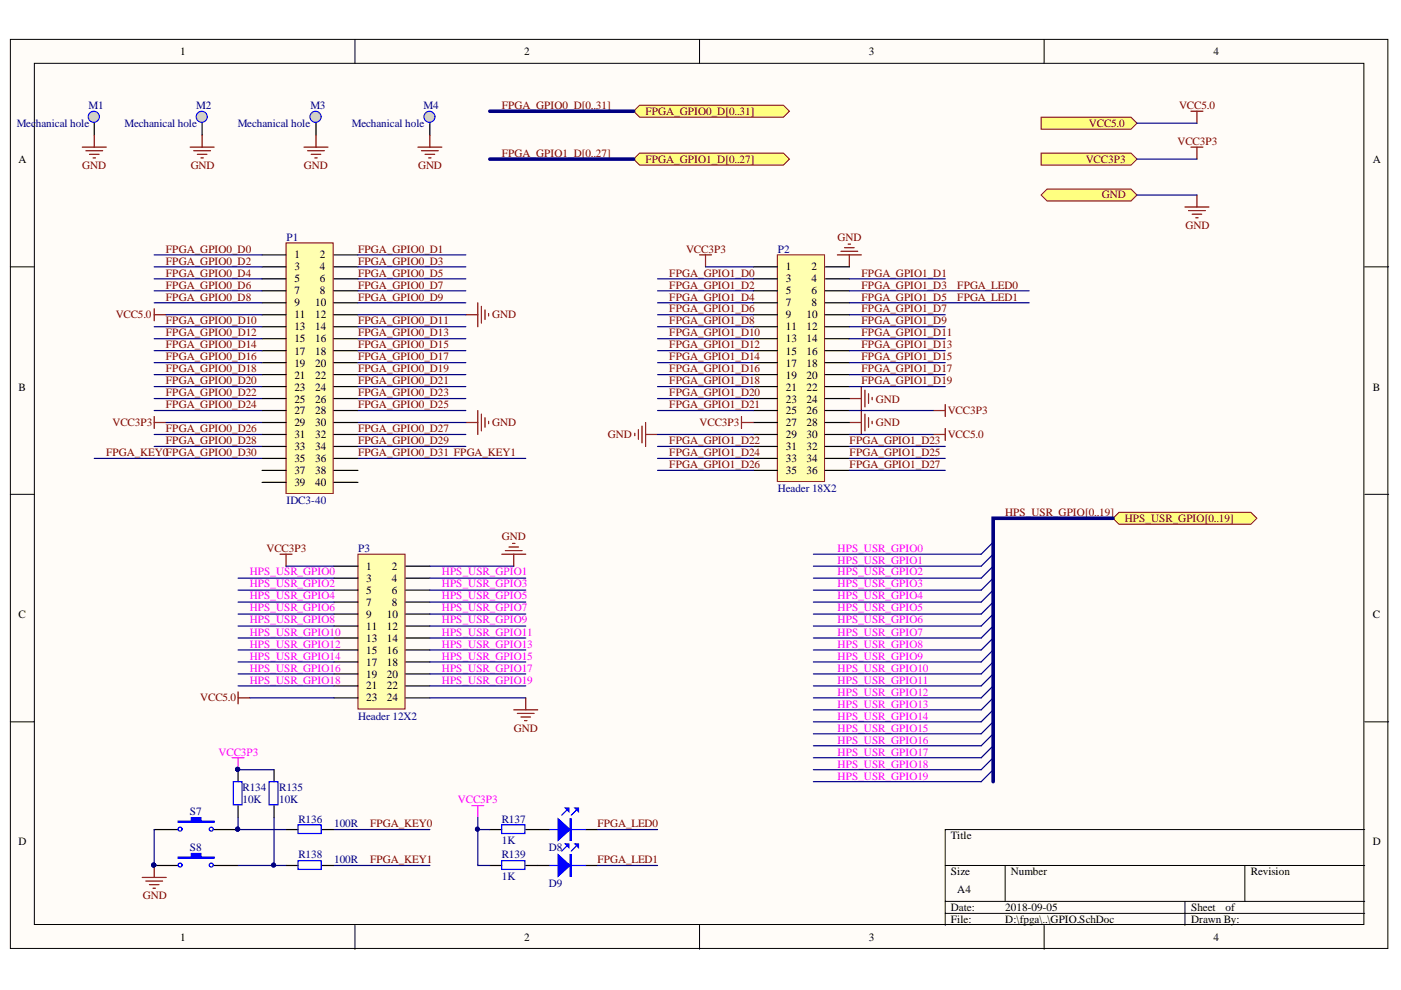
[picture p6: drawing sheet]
<svg xmlns="http://www.w3.org/2000/svg" width="297mm" height="210mm" viewBox="0 0 297 210" stroke-linecap="round" stroke-linejoin="round" font-family="sans-serif">
<defs><g id="words">
<g font-size="2.4">
<text x="38.2" y="11.7">1</text>
<text x="111.1" y="11.7">2</text>
<text x="184.2" y="11.7">3</text>
<text x="257.3" y="11.7">4</text>
<text x="3.9" y="34.5">A</text>
<text x="291.1" y="34.5">A</text>
<text x="62.4" y="54.8">1</text>
<text x="62.4" y="57.3">3</text>
<text x="62.4" y="59.8">5</text>
<text x="67.8" y="54.8">2</text>
<text x="67.8" y="57.3">4</text>
<text x="67.8" y="59.8">6</text>
<text x="166.6" y="57.3">1</text>
<text x="166.6" y="59.8">3</text>
<text x="172" y="57.3">2</text>
<text x="172" y="59.8">4</text>
<text x="62.4" y="62.4">7</text>
<text x="62.4" y="64.9">9</text>
<text x="66.8" y="64.9">10</text>
<text x="67.8" y="62.4">8</text>
<text x="166.6" y="62.4">5</text>
<text x="166.6" y="64.9">7</text>
<text x="172" y="62.4">6</text>
<text x="172" y="64.9">8</text>
<text x="62.4" y="67.4">11</text>
<text x="62.4" y="70">13</text>
<text x="66.8" y="67.4">12</text>
<text x="66.8" y="70">14</text>
<text x="166.6" y="67.4">9</text>
<text x="166.6" y="70">11</text>
<text x="171" y="67.4">10</text>
<text x="171" y="70">12</text>
<text x="62.4" y="72.5">15</text>
<text x="62.4" y="75.2">17</text>
<text x="62.4" y="77.7">19</text>
<text x="66.8" y="72.5">16</text>
<text x="66.8" y="75.2">18</text>
<text x="66.8" y="77.7">20</text>
<text x="166.6" y="72.5">13</text>
<text x="166.6" y="75.2">15</text>
<text x="166.6" y="77.7">17</text>
<text x="171" y="72.5">14</text>
<text x="171" y="75.2">16</text>
<text x="171" y="77.7">18</text>
<text x="3.9" y="82.8">B</text>
<text x="62.4" y="80.3">21</text>
<text x="62.4" y="82.8">23</text>
<text x="66.8" y="80.3">22</text>
<text x="66.8" y="82.8">24</text>
<text x="166.6" y="80.3">19</text>
<text x="166.6" y="82.8">21</text>
<text x="171" y="80.3">20</text>
<text x="171" y="82.8">22</text>
<text x="291.1" y="82.8">B</text>
<text x="62.4" y="85.3">25</text>
<text x="62.4" y="87.9">27</text>
<text x="66.8" y="85.3">26</text>
<text x="66.8" y="87.9">28</text>
<text x="166.6" y="85.3">23</text>
<text x="166.6" y="87.9">25</text>
<text x="171" y="85.3">24</text>
<text x="171" y="87.9">26</text>
<text x="62.4" y="90.4">29</text>
<text x="62.4" y="92.9">31</text>
<text x="62.4" y="95.5">33</text>
<text x="66.8" y="90.4">30</text>
<text x="66.8" y="92.9">32</text>
<text x="66.8" y="95.5">34</text>
<text x="166.6" y="90.4">27</text>
<text x="166.6" y="92.9">29</text>
<text x="166.6" y="95.5">31</text>
<text x="171" y="90.4">28</text>
<text x="171" y="92.9">30</text>
<text x="171" y="95.5">32</text>
<text x="62.4" y="98">35</text>
<text x="62.4" y="100.6">37</text>
<text x="66.8" y="98">36</text>
<text x="66.8" y="100.6">38</text>
<text x="166.6" y="98">33</text>
<text x="166.6" y="100.6">35</text>
<text x="171" y="98">34</text>
<text x="171" y="100.6">36</text>
<text x="62.4" y="103.1">39</text>
<text x="66.8" y="103.1">40</text>
<text x="77.6" y="120.8">1</text>
<text x="77.6" y="123.4">3</text>
<text x="77.6" y="125.9">5</text>
<text x="83" y="120.8">2</text>
<text x="83" y="123.4">4</text>
<text x="83" y="125.9">6</text>
<text x="3.9" y="131">C</text>
<text x="77.6" y="128.4">7</text>
<text x="77.6" y="131">9</text>
<text x="82" y="131">10</text>
<text x="83" y="128.4">8</text>
<text x="291.1" y="131">C</text>
<text x="77.6" y="133.5">11</text>
<text x="77.6" y="136">13</text>
<text x="82" y="133.5">12</text>
<text x="82" y="136">14</text>
<text x="77.6" y="138.6">15</text>
<text x="77.6" y="141.1">17</text>
<text x="77.6" y="143.6">19</text>
<text x="82" y="138.6">16</text>
<text x="82" y="141.1">18</text>
<text x="82" y="143.6">20</text>
<text x="77.6" y="146.2">21</text>
<text x="77.6" y="148.7">23</text>
<text x="82" y="146.2">22</text>
<text x="82" y="148.7">24</text>
<text x="3.9" y="179.1">D</text>
<text x="201.6" y="178">Title</text>
<text x="291.1" y="179.1">D</text>
<text x="201.6" y="185.6">Size</text>
<text x="214.3" y="185.6">Number</text>
<text x="265.2" y="185.6">Revision</text>
<text x="203" y="189.3">A4</text>
<text x="201.6" y="193.2">Date:</text>
<text x="201.6" y="195.7">File:</text>
<text x="213.1" y="193.2">2018-09-05</text>
<text x="213.1" y="195.7">D:\fpga\..\GPIO.SchDoc</text>
<text x="252.5" y="193.2">Sheet</text>
<text x="252.5" y="195.7">Drawn By:</text>
<text x="259.8" y="193.2">of</text>
<text x="38.2" y="199.6">1</text>
<text x="111.1" y="199.6">2</text>
<text x="184.2" y="199.6">3</text>
<text x="257.3" y="199.6">4</text>
</g>
<g font-size="2.4" fill="#000080">
<text x="18.8" y="23.2">M1</text>
<text x="41.6" y="23.2">M2</text>
<text x="65.8" y="23.2">M3</text>
<text x="89.8" y="23.2">M4</text>
<text x="3.6" y="26.9">Mec</text>
<text x="7.6" y="26.9">hanical hole</text>
<text x="26.4" y="26.9">Mechanical hole</text>
<text x="50.4" y="26.9">Mechanical hole</text>
<text x="74.6" y="26.9">Mechanical hole</text>
<text x="60.7" y="51">P1</text>
<text x="164.9" y="53.6">P2</text>
<text x="60.7" y="106.8">IDC3-40</text>
<text x="164.9" y="104.3">Header 18X2</text>
<text x="75.9" y="116.9">P3</text>
<text x="75.9" y="152.6">Header 12X2</text>
<text x="51.4" y="167.8">R134</text>
<text x="59.2" y="167.8">R135</text>
<text x="40.3" y="172.9">S7</text>
<text x="51.4" y="170.3">10K</text>
<text x="59.2" y="170.3">10K</text>
<text x="63.3" y="174.4">R136</text>
<text x="70.9" y="175.4">100R</text>
<text x="106.4" y="179">1K</text>
<text x="106.4" y="174.4">R137</text>
<text x="40.3" y="180.5">S8</text>
<text x="63.3" y="182">R138</text>
<text x="70.9" y="183">100R</text>
<text x="106.4" y="182">R139</text>
<text x="116.4" y="180.5">D8</text>
<text x="106.4" y="186.6">1K</text>
<text x="116.4" y="188.1">D9</text>
</g>
<g font-size="2.4" fill="#800000">
<text x="106.4" y="23.2">FPGA_GPIO0_D[0..31]</text>
<text x="250" y="23.2">VCC5.0</text>
<text x="136.8" y="24.3">FPGA_GPIO0_D[0..31]</text>
<text x="230.9" y="26.9">VCC5.0</text>
<text x="17.4" y="35.8">GND</text>
<text x="40.4" y="35.8">GND</text>
<text x="64.4" y="35.8">GND</text>
<text x="88.6" y="35.8">GND</text>
<text x="106.4" y="33.3">FPGA_GPIO1_D[0..27]</text>
<text x="136.8" y="34.5">FPGA_GPIO1_D[0..27]</text>
<text x="230.2" y="34.5">VCC3P3</text>
<text x="249.7" y="30.8">VCC3P3</text>
<text x="233.6" y="42.1">GND</text>
<text x="35.2" y="53.6">FPGA_GPIO0_D0</text>
<text x="75.9" y="53.6">FPGA_GPIO0_D1</text>
<text x="145.5" y="53.6">VCC3P3</text>
<text x="177.6" y="51">GND</text>
<text x="251.3" y="48.5">GND</text>
<text x="35.2" y="56.1">FPGA_GPIO0_D2</text>
<text x="35.2" y="58.6">FPGA_GPIO0_D4</text>
<text x="75.9" y="56.1">FPGA_GPIO0_D3</text>
<text x="75.9" y="58.6">FPGA_GPIO0_D5</text>
<text x="141.9" y="58.6">FPGA_GPIO1_D0</text>
<text x="182.7" y="58.6">FPGA_GPIO1_D1</text>
<text x="35.2" y="61.2">FPGA_GPIO0_D6</text>
<text x="35.2" y="63.7">FPGA_GPIO0_D8</text>
<text x="75.9" y="61.2">FPGA_GPIO0_D7</text>
<text x="75.9" y="63.7">FPGA_GPIO0_D9</text>
<text x="141.9" y="61.2">FPGA_GPIO1_D2</text>
<text x="141.9" y="63.7">FPGA_GPIO1_D4</text>
<text x="182.7" y="61.2">FPGA_GPIO1_D3</text>
<text x="182.7" y="63.7">FPGA_GPIO1_D5</text>
<text x="203" y="63.7">FPGA_LED1</text>
<text x="203" y="61.2">FPGA_LED0</text>
<text x="24.5" y="67.4">VCC5.0</text>
<text x="35.2" y="68.8">FPGA_GPIO0_D10</text>
<text x="35.2" y="71.3">FPGA_GPIO0_D12</text>
<text x="75.9" y="68.8">FPGA_GPIO0_D11</text>
<text x="75.9" y="71.3">FPGA_GPIO0_D13</text>
<text x="104.4" y="67.4">GND</text>
<text x="141.9" y="66.2">FPGA_GPIO1_D6</text>
<text x="141.9" y="68.8">FPGA_GPIO1_D8</text>
<text x="141.9" y="71.3">FPGA_GPIO1_D10</text>
<text x="182.7" y="66.2">FPGA_GPIO1_D7</text>
<text x="182.7" y="68.8">FPGA_GPIO1_D9</text>
<text x="182.7" y="71.3">FPGA_GPIO1_D11</text>
<text x="35.2" y="73.9">FPGA_GPIO0_D14</text>
<text x="35.2" y="76.4">FPGA_GPIO0_D16</text>
<text x="75.9" y="73.9">FPGA_GPIO0_D15</text>
<text x="75.9" y="76.4">FPGA_GPIO0_D17</text>
<text x="141.9" y="73.9">FPGA_GPIO1_D12</text>
<text x="141.9" y="76.4">FPGA_GPIO1_D14</text>
<text x="182.7" y="73.9">FPGA_GPIO1_D13</text>
<text x="182.7" y="76.4">FPGA_GPIO1_D15</text>
<text x="35.2" y="78.9">FPGA_GPIO0_D18</text>
<text x="35.2" y="81.5">FPGA_GPIO0_D20</text>
<text x="35.2" y="84">FPGA_GPIO0_D22</text>
<text x="75.9" y="78.9">FPGA_GPIO0_D19</text>
<text x="75.9" y="81.5">FPGA_GPIO0_D21</text>
<text x="75.9" y="84">FPGA_GPIO0_D23</text>
<text x="141.9" y="78.9">FPGA_GPIO1_D16</text>
<text x="141.9" y="81.5">FPGA_GPIO1_D18</text>
<text x="141.9" y="84">FPGA_GPIO1_D20</text>
<text x="182.7" y="78.9">FPGA_GPIO1_D17</text>
<text x="182.7" y="81.5">FPGA_GPIO1_D19</text>
<text x="35.2" y="86.5">FPGA_GPIO0_D24</text>
<text x="75.9" y="86.5">FPGA_GPIO0_D25</text>
<text x="141.9" y="86.5">FPGA_GPIO1_D21</text>
<text x="185.7" y="85.3">GND</text>
<text x="200.9" y="87.9">VCC3P3</text>
<text x="23.8" y="90.4">VCC3P3</text>
<text x="35.2" y="91.6">FPGA_GPIO0_D26</text>
<text x="35.2" y="94.1">FPGA_GPIO0_D28</text>
<text x="75.9" y="91.6">FPGA_GPIO0_D27</text>
<text x="75.9" y="94.1">FPGA_GPIO0_D29</text>
<text x="104.4" y="90.4">GND</text>
<text x="128.9" y="92.9">GND</text>
<text x="141.9" y="94.1">FPGA_GPIO1_D22</text>
<text x="148.3" y="90.4">VCC3P3</text>
<text x="180.1" y="94.1">FPGA_GPIO1_D23</text>
<text x="185.7" y="90.4">GND</text>
<text x="200.9" y="92.9">VCC5.0</text>
<text x="22.5" y="96.7">FPGA_KEY0FPGA_GPIO0_D30</text>
<text x="75.9" y="96.7">FPGA_GPIO0_D31 FPGA_KEY1</text>
<text x="141.9" y="96.7">FPGA_GPIO1_D24</text>
<text x="141.9" y="99.2">FPGA_GPIO1_D26</text>
<text x="180.1" y="96.7">FPGA_GPIO1_D25</text>
<text x="180.1" y="99.2">FPGA_GPIO1_D27</text>
<text x="213.1" y="109.3">HPS_USR_GPIO[0..19]</text>
<text x="238.5" y="110.7">HPS_USR_GPIO[0..19]</text>
<text x="56.5" y="116.9">VCC3P3</text>
<text x="106.4" y="114.4">GND</text>
<text x="42.5" y="148.7">VCC5.0</text>
<text x="108.9" y="155.1">GND</text>
<text x="78.5" y="175.4">FPGA_KEY0</text>
<text x="126.7" y="175.4">FPGA_LED0</text>
<text x="78.5" y="183">FPGA_KEY1</text>
<text x="126.7" y="183">FPGA_LED1</text>
<text x="30.3" y="190.6">GND</text>
</g>
<g font-size="2.4" fill="#f0f">
<text x="177.6" y="119.5">HPS_USR_GPIO1</text>
<text x="177.6" y="116.9">HPS_USR_GPIO0</text>
<text x="52.9" y="122">HPS_USR_GPIO0</text>
<text x="52.9" y="124.6">HPS_USR_GPIO2</text>
<text x="93.7" y="122">HPS_USR_GPIO1</text>
<text x="93.7" y="124.6">HPS_USR_GPIO3</text>
<text x="177.6" y="122">HPS_USR_GPIO2</text>
<text x="177.6" y="124.6">HPS_USR_GPIO3</text>
<text x="52.9" y="127.1">HPS_USR_GPIO4</text>
<text x="52.9" y="129.6">HPS_USR_GPIO6</text>
<text x="93.7" y="127.1">HPS_USR_GPIO5</text>
<text x="93.7" y="129.6">HPS_USR_GPIO7</text>
<text x="177.6" y="127.1">HPS_USR_GPIO4</text>
<text x="177.6" y="129.6">HPS_USR_GPIO5</text>
<text x="52.9" y="132.2">HPS_USR_GPIO8</text>
<text x="52.9" y="134.9">HPS_USR_GPIO10</text>
<text x="52.9" y="137.4">HPS_USR_GPIO12</text>
<text x="93.7" y="132.2">HPS_USR_GPIO9</text>
<text x="93.7" y="134.9">HPS_USR_GPIO11</text>
<text x="93.7" y="137.4">HPS_USR_GPIO13</text>
<text x="177.6" y="132.2">HPS_USR_GPIO6</text>
<text x="177.6" y="134.9">HPS_USR_GPIO7</text>
<text x="177.6" y="137.4">HPS_USR_GPIO8</text>
<text x="52.9" y="139.9">HPS_USR_GPIO14</text>
<text x="52.9" y="142.5">HPS_USR_GPIO16</text>
<text x="93.7" y="139.9">HPS_USR_GPIO15</text>
<text x="93.7" y="142.5">HPS_USR_GPIO17</text>
<text x="177.6" y="139.9">HPS_USR_GPIO9</text>
<text x="177.6" y="142.5">HPS_USR_GPIO10</text>
<text x="52.9" y="145">HPS_USR_GPIO18</text>
<text x="93.7" y="145">HPS_USR_GPIO19</text>
<text x="177.6" y="145">HPS_USR_GPIO11</text>
<text x="177.6" y="147.5">HPS_USR_GPIO12</text>
<text x="177.6" y="150.1">HPS_USR_GPIO13</text>
<text x="177.6" y="152.6">HPS_USR_GPIO14</text>
<text x="177.6" y="155.1">HPS_USR_GPIO15</text>
<text x="46.3" y="160.2">VCC3P3</text>
<text x="177.6" y="157.7">HPS_USR_GPIO16</text>
<text x="177.6" y="160.2">HPS_USR_GPIO17</text>
<text x="177.6" y="162.7">HPS_USR_GPIO18</text>
<text x="177.6" y="165.3">HPS_USR_GPIO19</text>
<text x="97.1" y="170.3">VCC3P3</text>
</g>
</g></defs>
<g fill="#fffcf8" stroke="#000" stroke-width=".21">
<path d="M2.2 8.4h292.1v192.7h-292.1z"/>
<path d="M7.3 13.4h281.9v182.6h-281.9z"/>
</g>
<g fill="none" stroke="#000" stroke-width=".21">
<path d="M75.3 8.4v5M148.3 8.4v5M221.4 8.4v5M2.2 56.6h5.1M289.3 56.6h5.1M2.2 104.8h5.1M289.3 104.8h5.1M2.2 153h5.1M289.3 153h5.1M289.3 175.9h-88.9v20.3M75.3 196.2v5.1M148.3 196.2v5.1"/>
<path d="M200.4 183.5h88.9M200.4 191.1h88.9M200.4 193.7h88.9M213.1 183.5v7.6M221.4 196.2v5.1M251.2 191.1v5.1M263.9 183.5v7.6"/>
</g>
<path d="M59.4 117.5h2.5M60.6 117.5v2.5M106.4 117.5h5.1M107.1 116.7h3.6M107.9 116h2M108.7 115.2h.5M108.9 117.5v2.5" fill="none" stroke="#800000" stroke-width=".25"/>
<path d="M236 109.9l1.3-1.3h27.9l1.3 1.3-1.3 1.3h-27.9z" fill-rule="evenodd" fill="#ffff80" stroke="#800000" stroke-width=".21"/>
<g fill="none" stroke="#000080" stroke-width=".25">
<path d="M210.6 117.5l-2.6 2.5M210.6 115l-2.6 2.5M210.6 122.6l-2.6 2.5M210.6 125.1l-2.6 2.6M210.6 127.7l-2.6 2.5M210.6 130.2l-2.6 2.5M210.6 132.7l-2.6 2.6M210.6 135.3l-2.6 2.5M210.6 137.8l-2.6 2.5M210.6 120l-2.6 2.6M210.6 140.3l-2.6 2.6M210.6 142.9l-2.6 2.5"/>
<path d="M210.6 145.4l-2.6 2.6M210.6 148l-2.6 2.5M210.6 150.5l-2.6 2.5M210.6 153l-2.6 2.6M210.6 155.6l-2.6 2.5M210.6 158.1l-2.6 2.6M210.6 160.7l-2.6 2.5M210.6 163.2l-2.6 2.5"/>
</g>
<path d="M75.9 117.5h10v32.8h-10z" fill="#ffffb0" stroke="#800000" stroke-width=".21"/>
<g fill="none" stroke="#000" stroke-width=".25">
<path d="M70.8 120h5.1M70.8 122.6h5.1M70.8 125.1h5.1M70.8 127.7h5.1M70.8 130.2h5.1M70.8 132.7h5.1M70.8 135.3h5.1M70.8 137.8h5.1M86.1 120h5M86.1 122.6h5M86.1 125.1h5M86.1 127.7h5"/>
<path d="M86.1 130.2h5M86.1 132.7h5M86.1 135.3h5M86.1 137.8h5M70.8 140.3h5.1M70.8 142.9h5.1M70.8 145.4h5.1M70.8 148h5.1M86.1 140.3h5M86.1 142.9h5M86.1 145.4h5M86.1 148h5"/>
</g>
<path d="M50.5 146.7v2.5M50.5 148h2.5M108.9 150.5h5.1M109.7 151.3h3.5M110.5 152h2M111.2 152.8h.5M111.5 148v2.5" fill="none" stroke="#800000" stroke-width=".25"/>
<g fill="#ffff80" stroke="#800000" stroke-width=".21">
<path d="M134.3 23.6l1.3-1.3h30.5l1.3 1.3-1.3 1.3h-30.5z" fill-rule="evenodd"/>
<path d="M134.3 33.7l1.3-1.2h30.5l1.3 1.2-1.3 1.3h-30.5z" fill-rule="evenodd"/>
</g>
<path d="M60.6 51.5h10v53.1h-10z" fill="#ffffb0" stroke="#800000" stroke-width=".21"/>
<g fill="none" stroke="#000" stroke-width=".25">
<path d="M55.6 54h5M55.6 56.6h5M55.6 59.1h5M70.8 54h5.1M70.8 56.6h5.1M70.8 59.1h5.1M55.6 61.7h5M55.6 64.2h5M55.6 66.7h5M55.6 69.3h5M55.6 71.8h5M55.6 74.4h5"/>
<path d="M55.6 76.9h5M55.6 79.4h5M70.8 61.7h5.1M70.8 64.2h5.1M70.8 66.7h5.1M70.8 69.3h5.1M70.8 71.8h5.1M70.8 74.4h5.1M70.8 76.9h5.1M70.8 79.4h5.1M55.6 82h5M55.6 84.5h5"/>
<path d="M55.6 87h5M55.6 89.6h5M55.6 92.1h5M55.6 94.7h5M55.6 97.2h5M55.6 99.7h5M70.8 82h5.1M70.8 84.5h5.1M70.8 87h5.1M70.8 89.6h5.1M70.8 92.1h5.1M70.8 94.7h5.1"/>
<path d="M70.8 97.2h5.1M70.8 99.7h5.1M55.6 102.3h5M70.8 102.3h5.1"/>
</g>
<g fill="none" stroke="#800000" stroke-width=".25">
<path d="M177.5 54h5.1M178.3 53.3h3.6M179.1 52.5h2M179.8 51.8h.5M180.1 54v2.6M32.7 66.7h2.5M32.7 65.5v2.5M98.8 66.7h2.5M101.3 64.2v5.1M102.1 65v3.5M102.8 65.7v2.1M103.6 66.5v.5"/>
<path d="M32.7 89.6h2.5M32.7 88.3v2.6M98.8 89.6h2.5M101.3 87v5.1M102.1 87.8v3.6M102.8 88.6v2M103.6 89.3v.5M134.6 91.9v.5M135.4 91.1v2M136.1 90.3v3.6M136.9 89.6v5.1M136.9 92.1h2.5"/>
<path d="M180.1 89.6h2.5M180.1 84.5h2.5M182.6 82v10.1M183.4 82.7v3.6M183.4 87.8v3.6M184.1 83.5v2M184.1 88.6v2M184.9 84.3v.5M184.9 89.3v.5M197.9 92.1h2.5M200.4 90.9v2.5"/>
</g>
<path d="M164.8 54h10v48.1h-10z" fill="#ffffb0" stroke="#800000" stroke-width=".21"/>
<g fill="none" stroke="#000" stroke-width=".25">
<path d="M159.7 56.6h5.1M159.7 59.1h5.1M175 56.6h5.1M175 59.1h5.1M159.7 61.7h5.1M159.7 64.2h5.1M159.7 66.7h5.1M159.7 69.3h5.1M159.7 71.8h5.1M159.7 74.4h5.1M159.7 76.9h5.1M159.7 79.4h5.1"/>
<path d="M175 61.7h5.1M175 64.2h5.1M175 66.7h5.1M175 69.3h5.1M175 71.8h5.1M175 74.4h5.1M175 76.9h5.1M175 79.4h5.1M159.7 82h5.1M159.7 84.5h5.1M159.7 87h5.1M159.7 89.6h5.1"/>
<path d="M159.7 92.1h5.1M159.7 94.7h5.1M159.7 97.2h5.1M159.7 99.7h5.1M175 82h5.1M175 84.5h5.1M175 87h5.1M175 89.6h5.1M175 92.1h5.1M175 94.7h5.1M175 97.2h5.1M175 99.7h5.1"/>
</g>
<path d="M148.3 54h2.6M149.6 54v2.6M157.2 88.3v2.6M157.2 89.6h2.5M197.9 87h2.5M200.4 85.8v2.5" fill="none" stroke="#800000" stroke-width=".25"/>
<path d="M220.7 32.5h19.1l1.3 1.2-1.3 1.3h-19.1z" fill-rule="evenodd" fill="#ffff80" stroke="#800000" stroke-width=".21"/>
<path d="M252.5 31.2h2.5M253.8 31.2v2.5" fill="none" stroke="#800000" stroke-width=".25"/>
<path d="M220.7 41.4l1.3-1.3h17.8l1.3 1.3-1.3 1.2h-17.8z" fill-rule="evenodd" fill="#ffff80" stroke="#800000" stroke-width=".21"/>
<path d="M251.2 43.9h5.1M252 44.7h3.6M252.8 45.4h2M253.5 46.2h.5M253.8 41.4v2.5" fill="none" stroke="#800000" stroke-width=".25"/>
<path d="M220.7 24.9h19.1l1.3 1.2-1.3 1.3h-19.1z" fill-rule="evenodd" fill="#ffff80" stroke="#800000" stroke-width=".21"/>
<path d="M252.5 23.6h2.5M253.8 23.6v2.5" fill="none" stroke="#800000" stroke-width=".25"/>
<path d="M32.7 183.5h5.1M45.4 183.5h5.1" fill="none" stroke="#000" stroke-width=".25"/>
<circle cx="32.6" cy="183.4" r=".43" fill="#000080" stroke="#000080" stroke-width=".21"/>
<path d="M37.8 181.7h2.8v-.7h2v.7h2.8v.3h-7.6z" fill-rule="evenodd" fill="#00f"/>
<g fill="none" stroke="#00f" stroke-width=".25">
<path d="M57.1 165.7h1.8v4.9h-1.8zM120.1 179.4l-1 1.1M122.1 179.4l-1 1.1M37.8 181.7h2.8v-.7h2v.7h2.8v.3h-7.6zM63.2 182.5h4.9v1.8h-4.9zM116.5 183.5h7.7"/>
<circle cx="38.2" cy="183.4" r=".43"/>
<circle cx="44.8" cy="183.4" r=".43"/>
</g>
<circle cx="32.6" cy="183.4" r=".43" fill="#000080" stroke="#000080" stroke-width=".21"/>
<path d="M58.1 163.2v2.5M58.1 170.8v2.5M60.6 183.5h2.6M68.3 183.5h2.5M114 183.5h2.5M124.2 183.5h2.5" fill="none" stroke="#000" stroke-width=".25"/>
<path d="M30.2 186h5M30.9 186.8h3.6M31.7 187.6h2M32.4 188.3h.5M32.7 183.5v2.5" fill="none" stroke="#800000" stroke-width=".25"/>
<path d="M118.3 181.2l2.6 2.3-2.6 2.3z" fill="#00f"/>
<path d="M118.3 181.2l2.6 2.3-2.6 2.3zM120.9 181.2h.2v4.6h-.2zM121 181.2v4.6" fill="none" stroke="#00f" stroke-width=".25"/>
<path d="M121.9 178.9h.7v.8z" fill="#00f"/>
<path d="M121.9 178.9h.7v.8z" fill="none" stroke="#00f" stroke-width=".25"/>
<path d="M119.9 178.9h.7v.8z" fill="#00f"/>
<path d="M116.5 175.9h7.7M119.9 178.9h.7v.8zM120.1 171.8l-1 1M122.1 171.8l-1 1" fill="none" stroke="#00f" stroke-width=".25"/>
<path d="M114 175.9h2.5M124.2 175.9h2.5" fill="none" stroke="#000" stroke-width=".25"/>
<path d="M118.3 173.6l2.6 2.3-2.6 2.3z" fill="#00f"/>
<path d="M118.3 173.6l2.6 2.3-2.6 2.3zM120.9 173.6h.2v4.6h-.2zM121 173.6v4.6" fill="none" stroke="#00f" stroke-width=".25"/>
<path d="M121.9 171.3h.7v.8z" fill="#00f"/>
<path d="M121.9 171.3h.7v.8z" fill="none" stroke="#00f" stroke-width=".25"/>
<path d="M119.9 171.3h.7v.8z" fill="#00f"/>
<path d="M106.4 174.9h4.9v1.8h-4.9zM119.9 171.3h.7v.8zM106.4 182.5h4.9v1.8h-4.9z" fill="none" stroke="#00f" stroke-width=".25"/>
<path d="M32.7 175.9h5.1M45.4 175.9h5.1M103.8 175.9h2.6M111.5 175.9h2.5M103.8 183.5h2.6M111.5 183.5h2.5" fill="none" stroke="#000" stroke-width=".25"/>
<circle cx="50.4" cy="175.8" r=".43" fill="#000080" stroke="#000080" stroke-width=".21"/>
<path d="M37.8 174.1h2.8v-.8h2v.8h2.8v.3h-7.6z" fill-rule="evenodd" fill="#00f"/>
<g fill="none" stroke="#00f" stroke-width=".25">
<path d="M37.8 174.1h2.8v-.8h2v.8h2.8v.3h-7.6zM49.5 165.7h1.8v4.9h-1.8zM63.2 174.9h4.9v1.8h-4.9z"/>
<circle cx="38.2" cy="175.8" r=".43"/>
<circle cx="44.8" cy="175.8" r=".43"/>
</g>
<g fill="#000080" stroke="#000080" stroke-width=".21">
<circle cx="50.4" cy="175.8" r=".43"/>
<circle cx="50.4" cy="163.1" r=".43"/>
<circle cx="58" cy="183.4" r=".43"/>
<circle cx="32.6" cy="183.4" r=".43"/>
<circle cx="101.2" cy="175.8" r=".42"/>
</g>
<path d="M20 26.1v2.6M50.5 163.2v2.5M50.5 170.8v2.5M60.6 175.9h2.6M68.3 175.9h2.5" fill="none" stroke="#000" stroke-width=".25"/>
<path d="M49.2 160.7h2.6M50.5 160.7v2.5M100 170.8h2.6M101.3 170.8v2.5" fill="none" stroke="#f0f" stroke-width=".25"/>
<g fill="none" stroke="#000080" stroke-width=".25">
<path d="M241.1 33.7h12.7M241.1 26.1h12.7M32.7 54h22.9M32.7 56.6h22.9M32.7 59.1h22.9M75.9 54h22.9M75.9 56.6h22.9M75.9 59.1h22.9M139.4 59.1h20.3M149.6 56.6h10.1M180.1 59.1h20.3M241.1 41.4h12.7"/>
<path d="M32.7 61.7h22.9M32.7 64.2h22.9M32.7 69.3h22.9M32.7 71.8h22.9M32.7 74.4h22.9M32.7 76.9h22.9M32.7 79.4h22.9M35.2 66.7h20.4M75.9 61.7h22.9M75.9 64.2h22.9M75.9 69.3h22.9M75.9 71.8h22.9"/>
<path d="M75.9 74.4h22.9M75.9 76.9h22.9M75.9 79.4h22.9M75.9 66.7h22.9M139.4 61.7h20.3M139.4 64.2h20.3M139.4 69.3h20.3M139.4 71.8h20.3M139.4 74.4h20.3M139.4 76.9h20.3M139.4 79.4h20.3M139.4 66.7h20.3"/>
<path d="M180.1 61.7h38.1M180.1 64.2h38.1M180.1 69.3h20.3M180.1 71.8h20.3M180.1 74.4h20.3M180.1 76.9h20.3M180.1 79.4h20.3M180.1 66.7h20.3M20 97.2h35.6M32.7 82h22.9M32.7 84.5h22.9M32.7 87h22.9"/>
<path d="M32.7 92.1h22.9M32.7 94.7h22.9M35.2 89.6h20.4M75.9 82h22.9M75.9 84.5h22.9M75.9 87h22.9M75.9 92.1h22.9M75.9 94.7h22.9M75.9 97.2h35.6M75.9 89.6h22.9M139.4 82h20.3M139.4 84.5h20.3"/>
<path d="M139.4 87h20.3M139.4 92.1h20.3M139.4 94.7h20.3M139.4 97.2h20.3M139.4 99.7h20.3M180.1 82h20.3M180.1 87h17.8M180.1 92.1h17.8M180.1 94.7h20.3M180.1 97.2h20.3M180.1 99.7h20.3M172.5 117.5h35.5"/>
<path d="M50.5 122.6h20.3M50.5 125.1h20.3M50.5 127.7h20.3M50.5 130.2h20.3M50.5 132.7h20.3M50.5 135.3h20.3M50.5 137.8h20.3M60.6 120h10.2M91.1 122.6h20.4M91.1 125.1h20.4M91.1 127.7h20.4M91.1 130.2h20.4"/>
<path d="M91.1 132.7h20.4M91.1 135.3h20.4M91.1 137.8h20.4M91.1 120h17.8M172.5 122.6h35.5M172.5 125.1h35.5M172.5 127.7h35.5M172.5 130.2h35.5M172.5 132.7h35.5M172.5 135.3h35.5M172.5 137.8h35.5M172.5 120h35.5"/>
<path d="M50.5 140.3h20.3M50.5 142.9h20.3M50.5 145.4h20.3M53 148h17.8M91.1 140.3h20.4M91.1 142.9h20.4M91.1 145.4h20.4M91.1 148h20.4M172.5 140.3h35.5M172.5 142.9h35.5M172.5 145.4h35.5M172.5 148h35.5"/>
<path d="M172.5 150.5h35.5M172.5 153h35.5M172.5 155.6h35.5M172.5 158.1h35.5M32.7 175.9v7.6M50.5 173.3v2.6h10.1M50.5 163.2h7.6M58.1 173.3v10.2M70.8 175.9h20.3M101.3 173.3v2.6M103.8 175.9h-2.5v7.6h2.5M126.7 175.9h12.7"/>
<path d="M172.5 160.7h35.5M172.5 163.2h35.5M172.5 165.7h35.5M50.5 183.5h10.1M70.8 183.5h20.3M126.7 183.5h12.7"/>
</g>
<path d="M103.8 23.6h30.5M103.8 33.7h30.5M236 109.9h-25.4v55.8" fill="none" stroke="#000080" stroke-width=".76"/>
<circle cx="19.9" cy="24.8" r="1.19" fill="#c0c0c0" stroke="#00f" stroke-width=".21"/>
<path d="M17.4 31.2h5.1M18.2 32h3.6M19 32.7h2M19.7 33.5h.5M20 28.7v2.5" fill="none" stroke="#800000" stroke-width=".25"/>
<path d="M42.9 26.1v2.6" fill="none" stroke="#000" stroke-width=".25"/>
<circle cx="42.8" cy="24.8" r="1.18" fill="#c0c0c0" stroke="#00f" stroke-width=".21"/>
<path d="M40.3 31.2h5.1M41.1 32h3.5M41.8 32.7h2.1M42.6 33.5h.5M42.9 28.7v2.5" fill="none" stroke="#800000" stroke-width=".25"/>
<path d="M67 26.1v2.6" fill="none" stroke="#000" stroke-width=".25"/>
<circle cx="66.9" cy="24.8" r="1.19" fill="#c0c0c0" stroke="#00f" stroke-width=".21"/>
<path d="M64.5 31.2h5M65.2 32h3.6M66 32.7h2M66.7 33.5h.6M67 28.7v2.5" fill="none" stroke="#800000" stroke-width=".25"/>
<path d="M91.1 26.1v2.6" fill="none" stroke="#000" stroke-width=".25"/>
<circle cx="91.1" cy="24.8" r="1.18" fill="#c0c0c0" stroke="#00f" stroke-width=".21"/>
<path d="M88.6 31.2h5.1M89.4 32h3.5M90.1 32.7h2.1M90.9 33.5h.5M91.1 28.7v2.5" fill="none" stroke="#800000" stroke-width=".25"/>
<use href="#words"/>
</svg>
